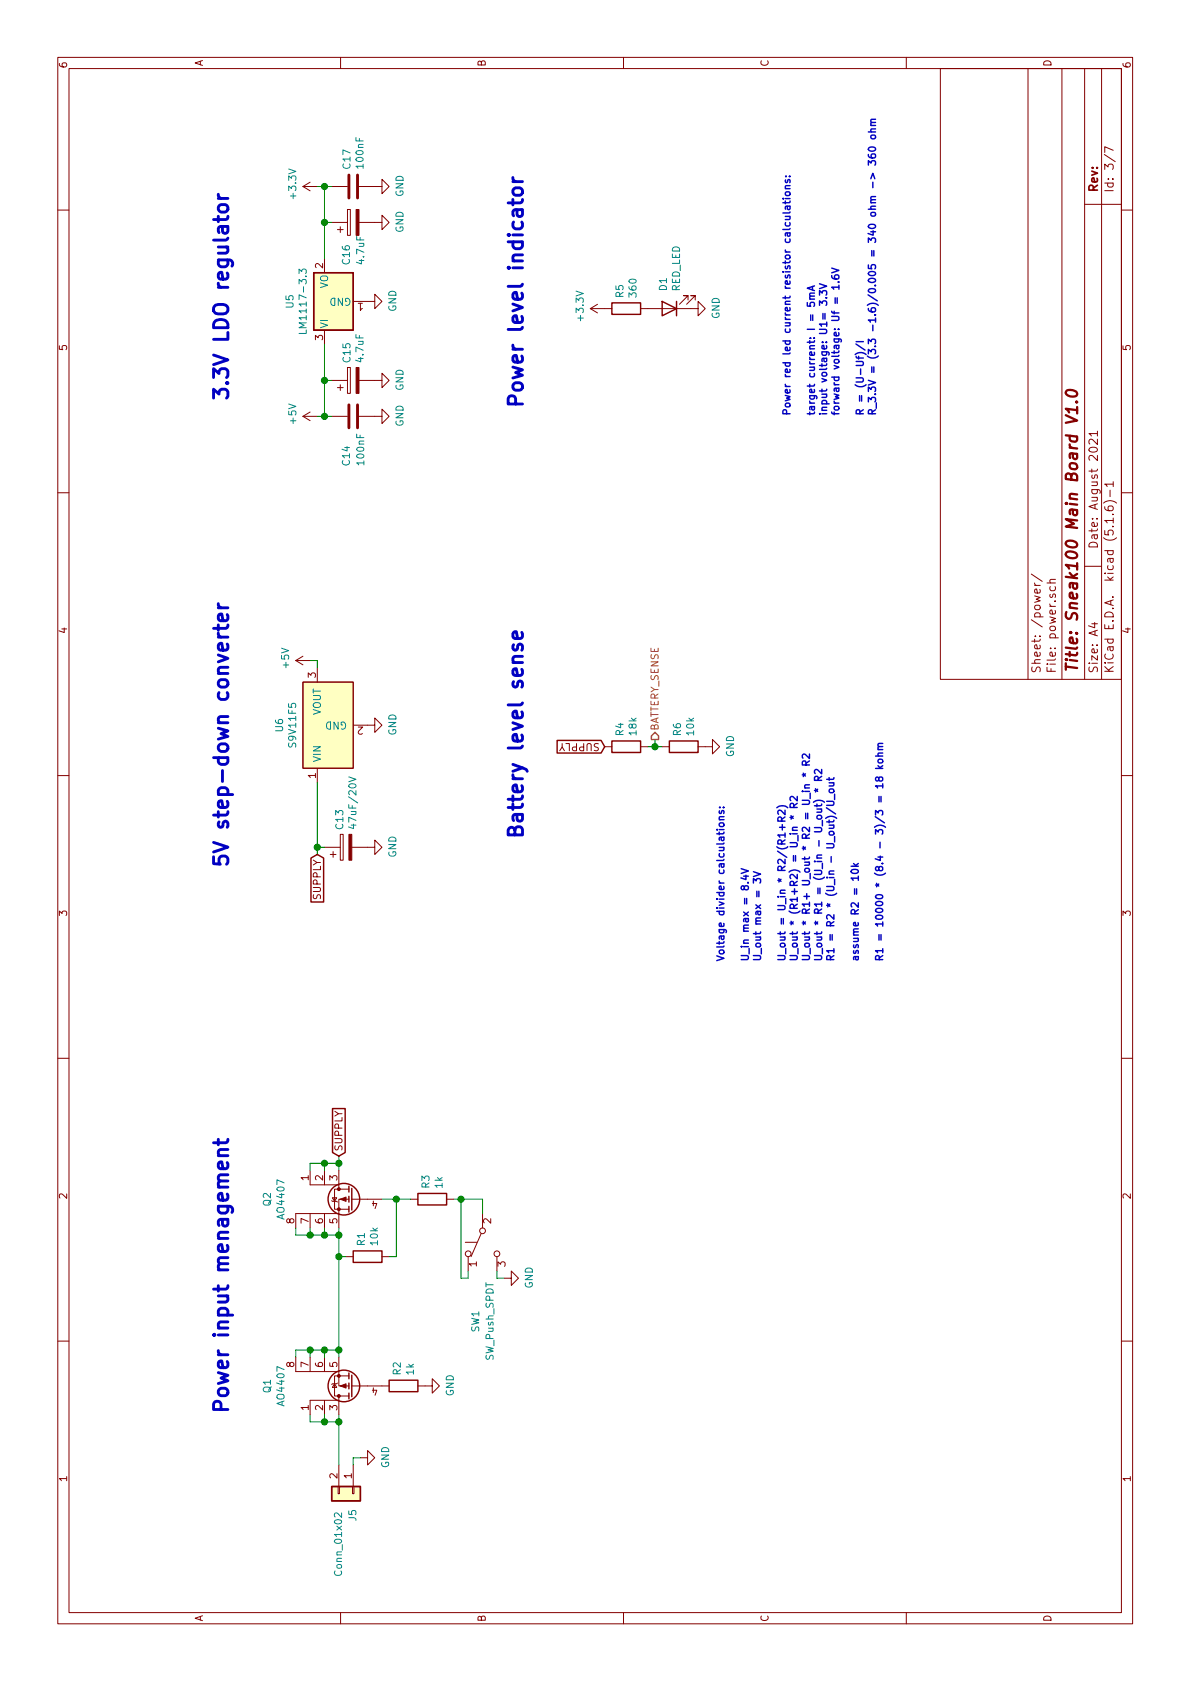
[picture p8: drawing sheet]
<svg xmlns="http://www.w3.org/2000/svg" width="210mm" height="297mm" viewBox="0 0 210 297" stroke-linecap="round" stroke-linejoin="round" font-family="sans-serif">
<defs><g id="words">
<g font-size="3.5" fill="#0000c2">
<text x="40.4" y="71" transform="rotate(-90 40.4 71)">3.3V LDO regulator</text>
<text x="92.4" y="72.3" transform="rotate(-90 92.4 72.3)">Power level indicator</text>
<text x="92.4" y="148.4" transform="rotate(-90 92.4 148.4)">Battery level sense</text>
<text x="40.4" y="153.5" transform="rotate(-90 40.4 153.5)">5V step-down converter</text>
<text x="40.4" y="249.9" transform="rotate(-90 40.4 249.9)">Power input menagement</text>
</g>
<text font-size="2.8" fill="#840000" x="190.3" y="119" transform="rotate(-90 190.3 119)">Title: Sneak100 Main Board V1.0</text>
<g font-size="2.1" fill="#840000">
<text x="193.9" y="34.1" transform="rotate(-90 193.9 34.1)">Rev:</text>
<text x="196.7" y="34.1" transform="rotate(-90 196.7 34.1)">Id: 3/7</text>
<text x="193.9" y="97.1" transform="rotate(-90 193.9 97.1)">Date: August 2021</text>
<text x="183.8" y="119" transform="rotate(-90 183.8 119)">Sheet: /power/</text>
<text x="186.5" y="119" transform="rotate(-90 186.5 119)">File: power.sch</text>
<text x="193.9" y="119" transform="rotate(-90 193.9 119)">Size: A4</text>
<text x="196.7" y="119" transform="rotate(-90 196.7 119)">KiCad E.D.A. kicad (5.1.6)-1</text>
</g>
<g font-size="1.8" fill="#840000">
<text x="35.8" y="11.8" transform="rotate(-90 35.8 11.8)">A</text>
<text x="85.8" y="11.8" transform="rotate(-90 85.8 11.8)">B</text>
<text x="135.7" y="11.8" transform="rotate(-90 135.7 11.8)">C</text>
<text x="185.7" y="11.8" transform="rotate(-90 185.7 11.8)">D</text>
<text x="11.8" y="12.1" transform="rotate(-90 11.8 12.1)">6</text>
<text x="199.7" y="12.1" transform="rotate(-90 199.7 12.1)">6</text>
<text x="57.1" y="47.4" transform="rotate(-90 57.1 47.4)">2</text>
<text x="64.1" y="53.5" transform="rotate(-180 64.1 53.5)">1</text>
<text x="11.8" y="62.1" transform="rotate(-90 11.8 62.1)">5</text>
<text x="57.1" y="60.1" transform="rotate(-90 57.1 60.1)">3</text>
<text x="199.7" y="62.1" transform="rotate(-90 199.7 62.1)">5</text>
<text x="11.8" y="112.1" transform="rotate(-90 11.8 112.1)">4</text>
<text x="199.7" y="112.1" transform="rotate(-90 199.7 112.1)">4</text>
<text x="55.8" y="119.7" transform="rotate(-90 55.8 119.7)">3</text>
<text x="64.1" y="128.4" transform="rotate(-180 64.1 128.4)">2</text>
<text x="106" y="131.3" transform="rotate(-180 106 131.3)">SUPPLY</text>
<text x="55.8" y="137.5" transform="rotate(-90 55.8 137.5)">1</text>
<text x="56.7" y="158.8" transform="rotate(-90 56.7 158.8)">SUPPLY</text>
<text x="11.8" y="162" transform="rotate(-90 11.8 162)">3</text>
<text x="199.7" y="162" transform="rotate(-90 199.7 162)">3</text>
<text x="60.5" y="203.5" transform="rotate(-90 60.5 203.5)">SUPPLY</text>
<text x="54.5" y="208.6" transform="rotate(-90 54.5 208.6)">1</text>
<text x="57.1" y="208.6" transform="rotate(-90 57.1 208.6)">2</text>
<text x="59.6" y="208.6" transform="rotate(-90 59.6 208.6)">3</text>
<text x="11.8" y="212" transform="rotate(-90 11.8 212)">2</text>
<text x="66.7" y="212.1" transform="rotate(-180 66.7 212.1)">4</text>
<text x="199.7" y="212" transform="rotate(-90 199.7 212)">2</text>
<text x="52" y="216.2" transform="rotate(-90 52 216.2)">8</text>
<text x="54.5" y="216.2" transform="rotate(-90 54.5 216.2)">7</text>
<text x="57.1" y="216.2" transform="rotate(-90 57.1 216.2)">6</text>
<text x="59.6" y="216.2" transform="rotate(-90 59.6 216.2)">5</text>
<text x="86.7" y="216.2" transform="rotate(-90 86.7 216.2)">2</text>
<text x="84.2" y="223.8" transform="rotate(-90 84.2 223.8)">1</text>
<text x="89.3" y="223.8" transform="rotate(-90 89.3 223.8)">3</text>
<text x="52" y="241.5" transform="rotate(-90 52 241.5)">8</text>
<text x="54.5" y="241.5" transform="rotate(-90 54.5 241.5)">7</text>
<text x="57.1" y="241.5" transform="rotate(-90 57.1 241.5)">6</text>
<text x="59.6" y="241.5" transform="rotate(-90 59.6 241.5)">5</text>
<text x="66.7" y="245.1" transform="rotate(-180 66.7 245.1)">4</text>
<text x="54.5" y="249.2" transform="rotate(-90 54.5 249.2)">1</text>
<text x="57.1" y="249.2" transform="rotate(-90 57.1 249.2)">2</text>
<text x="59.6" y="249.2" transform="rotate(-90 59.6 249.2)">3</text>
<text x="11.8" y="261.9" transform="rotate(-90 11.8 261.9)">1</text>
<text x="59.6" y="261.2" transform="rotate(-90 59.6 261.2)">2</text>
<text x="62.1" y="261.2" transform="rotate(-90 62.1 261.2)">1</text>
<text x="199.7" y="261.9" transform="rotate(-90 199.7 261.9)">1</text>
<text x="35.8" y="286.5" transform="rotate(-90 35.8 286.5)">A</text>
<text x="85.8" y="286.5" transform="rotate(-90 85.8 286.5)">B</text>
<text x="135.7" y="286.5" transform="rotate(-90 135.7 286.5)">C</text>
<text x="185.7" y="286.5" transform="rotate(-90 185.7 286.5)">D</text>
</g>
<g font-size="1.8" fill="#008484">
<text x="61.9" y="29.8" transform="rotate(-90 61.9 29.8)">C17</text>
<text x="64.2" y="29.6" transform="rotate(-90 64.2 29.6)">100nF</text>
<text x="52.3" y="34.9" transform="rotate(-90 52.3 34.9)">+3.3V</text>
<text x="71.3" y="34.8" transform="rotate(-90 71.3 34.8)">GND</text>
<text x="71.3" y="41.1" transform="rotate(-90 71.3 41.1)">GND</text>
<text x="61.8" y="46.6" transform="rotate(-90 61.8 46.6)">C16</text>
<text x="64.3" y="46.5" transform="rotate(-90 64.3 46.5)">4.7uF</text>
<text x="57.9" y="51" transform="rotate(-90 57.9 51)">VO</text>
<text x="62.1" y="52.6" transform="rotate(-180 62.1 52.6)">GND</text>
<text x="110.1" y="52.5" transform="rotate(-90 110.1 52.5)">R5</text>
<text x="112.4" y="52.3" transform="rotate(-90 112.4 52.3)">360</text>
<text x="117.8" y="51.3" transform="rotate(-90 117.8 51.3)">D1</text>
<text x="120.1" y="51.5" transform="rotate(-90 120.1 51.5)">RED_LED</text>
<text x="51.9" y="54.4" transform="rotate(-90 51.9 54.4)">U5</text>
<text x="54.2" y="58" transform="rotate(-90 54.2 58)">LM1117-3.3</text>
<text x="57.9" y="58.1" transform="rotate(-90 57.9 58.1)">VI</text>
<text x="70" y="55.1" transform="rotate(-90 70 55.1)">GND</text>
<text x="103.1" y="56.5" transform="rotate(-90 103.1 56.5)">+3.3V</text>
<text x="127.1" y="56.4" transform="rotate(-90 127.1 56.4)">GND</text>
<text x="61.9" y="63.9" transform="rotate(-90 61.9 63.9)">C15</text>
<text x="64.2" y="63.8" transform="rotate(-90 64.2 63.8)">4.7uF</text>
<text x="71.3" y="69" transform="rotate(-90 71.3 69)">GND</text>
<text x="52.3" y="74.8" transform="rotate(-90 52.3 74.8)">+5V</text>
<text x="71.3" y="75.4" transform="rotate(-90 71.3 75.4)">GND</text>
<text x="61.8" y="82.2" transform="rotate(-90 61.8 82.2)">C14</text>
<text x="64.3" y="82" transform="rotate(-90 64.3 82)">100nF</text>
<text x="51.1" y="117.9" transform="rotate(-90 51.1 117.9)">+5V</text>
<text x="50" y="129.2" transform="rotate(-90 50 129.2)">U6</text>
<text x="52.3" y="131.8" transform="rotate(-90 52.3 131.8)">S9V11F5</text>
<text x="56.7" y="126.4" transform="rotate(-90 56.7 126.4)">VOUT</text>
<text x="61.4" y="127.5" transform="rotate(-180 61.4 127.5)">GND</text>
<text x="70" y="130" transform="rotate(-90 70 130)">GND</text>
<text x="110.1" y="130" transform="rotate(-90 110.1 130)">R4</text>
<text x="112.4" y="129.8" transform="rotate(-90 112.4 129.8)">18k</text>
<text x="120.3" y="130" transform="rotate(-90 120.3 130)">R6</text>
<text x="122.6" y="129.8" transform="rotate(-90 122.6 129.8)">10k</text>
<text x="56.7" y="134.7" transform="rotate(-90 56.7 134.7)">VIN</text>
<text x="129.6" y="133.8" transform="rotate(-90 129.6 133.8)">GND</text>
<text x="60.6" y="146.4" transform="rotate(-90 60.6 146.4)">C13</text>
<text x="62.9" y="145.8" transform="rotate(-90 62.9 145.8)">47uF/20V</text>
<text x="70" y="151.5" transform="rotate(-90 70 151.5)">GND</text>
<text x="75.9" y="209.9" transform="rotate(-90 75.9 209.9)">R3</text>
<text x="78.2" y="209.9" transform="rotate(-90 78.2 209.9)">1k</text>
<text x="47.8" y="213" transform="rotate(-90 47.8 213)">Q2</text>
<text x="50.3" y="215.2" transform="rotate(-90 50.3 215.2)">AO4407</text>
<text x="64.4" y="220" transform="rotate(-90 64.4 220)">R1</text>
<text x="66.8" y="219.9" transform="rotate(-90 66.8 219.9)">10k</text>
<text x="94.1" y="227.7" transform="rotate(-90 94.1 227.7)">GND</text>
<text x="84.6" y="235.4" transform="rotate(-90 84.6 235.4)">SW1</text>
<text x="70.8" y="242.9" transform="rotate(-90 70.8 242.9)">R2</text>
<text x="73.1" y="242.9" transform="rotate(-90 73.1 242.9)">1k</text>
<text x="87.2" y="240.4" transform="rotate(-90 87.2 240.4)">SW_Push_SPDT</text>
<text x="47.8" y="246" transform="rotate(-90 47.8 246)">Q1</text>
<text x="50.3" y="248.1" transform="rotate(-90 50.3 248.1)">AO4407</text>
<text x="80.2" y="246.7" transform="rotate(-90 80.2 246.7)">GND</text>
<text x="68.7" y="259.4" transform="rotate(-90 68.7 259.4)">GND</text>
<text x="62.9" y="268.7" transform="rotate(-90 62.9 268.7)">J5</text>
<text x="60.4" y="278" transform="rotate(-90 60.4 278)">Conn_01x02</text>
</g>
<g font-size="1.8" fill="#0000c2">
<text x="139.6" y="73.6" transform="rotate(-90 139.6 73.6)">Power red led current resistor calculations:</text>
<text x="143.9" y="73.6" transform="rotate(-90 143.9 73.6)">target current: I = 5mA</text>
<text x="146.1" y="73.6" transform="rotate(-90 146.1 73.6)">input voltage: U1= 3.3V</text>
<text x="148.2" y="73.6" transform="rotate(-90 148.2 73.6)">forward voltage: Uf = 1.6V</text>
<text x="152.6" y="73.6" transform="rotate(-90 152.6 73.6)">R = (U-Uf)/I</text>
<text x="154.7" y="73.6" transform="rotate(-90 154.7 73.6)">R_3.3V = (3.3 -1.6)/0.005 = 340 ohm -&gt; 360 ohm</text>
<text x="127.9" y="170" transform="rotate(-90 127.9 170)">Voltage divider calculations:</text>
<text x="132.3" y="170" transform="rotate(-90 132.3 170)">U_in max = 8.4V</text>
<text x="134.4" y="170" transform="rotate(-90 134.4 170)">U_out max = 3V</text>
<text x="138.7" y="170" transform="rotate(-90 138.7 170)">U_out = U_in * R2/(R1+R2)</text>
<text x="140.9" y="170" transform="rotate(-90 140.9 170)">U_out * (R1+R2) = U_in * R2</text>
<text x="143" y="170" transform="rotate(-90 143 170)">U_out * R1+ U_out * R2 = U_in * R2</text>
<text x="145.2" y="170" transform="rotate(-90 145.2 170)">U_out * R1 = (U_in - U_out) * R2</text>
<text x="147.4" y="170" transform="rotate(-90 147.4 170)">R1 = R2 * (U_in - U_out)/U_out</text>
<text x="151.7" y="170" transform="rotate(-90 151.7 170)">assume R2 = 10k</text>
<text x="156" y="170" transform="rotate(-90 156 170)">R1 = 10000 * (8.4 - 3)/3 = 18 kohm</text>
</g>
<text font-size="1.8" fill="#848400" x="116.3" y="129.1" transform="rotate(-90 116.3 129.1)">BATTERY_SENSE</text>
</g></defs>
<g fill="none" stroke="#840000" stroke-width=".18">
<path d="M10.2 10.1h189.8v276.8h-189.8zM12.2 12.1h185.9v272.8h-185.9zM60.2 10.1v2M110.1 10.1v2M160.1 10.1v2M166.1 12.1h32v107.9h-32zM181.6 12.1v107.9M187.6 12.1v107.9M191.6 12.1v107.9M194.6 12.1v107.9M10.2 37.1h2M53.5 33h2.5"/>
<path d="M53.5 33l1.3 .7M54.8 32.2l-1.3 .8M58.6 39.3h2.8M58.6 33h2.8M61.4 37h.5v4.6h-.5zM63.4 39.3h4.1v-1.3l1.2 1.3-1.2 1.3v-1.3M63.4 33h4.1v-1.3l1.2 1.3-1.2 1.2v-1.2M191.6 36.1h6.5M195 27.3l2 1.3M196.6 26.6l-1.5-.7v1M198.1 37.1h1.9M57.3 45.6v2.6"/>
<path d="M57.3 58.3v2.6M59.6 40.6h1M60.1 40.1v1M62.4 53.3h3.8v-1.3l1.3 1.3-1.3 1.2v-1.2M104.3 54.5h3.8M104.3 54.5l1.2 .8M105.5 53.8l-1.2 .7M113.1 54.5h10.2v-1.2l1.3 1.2-1.3 1.3v-1.3M121.5 53v-.8h-.7h.7l-1.5 1.6M122.8 53v-.8h-.8h.8l-1.5 1.6M53.5 73.6h2.5M53.5 73.6l1.3 .7"/>
<path d="M54.8 72.8l-1.3 .8M58.6 73.6h2.8M58.6 67.2h2.8M59.6 68.5h1M60.1 68v1M61.4 64.9h.5v4.6h-.5zM63.4 73.6h4.1v-1.3l1.2 1.3-1.2 1.2v-1.2M63.4 67.2h4.1v-1.3l1.2 1.3-1.2 1.3v-1.3M192.5 79.2a.79 .79 0 0 1 1.3 .3 .94 .94 0 0 1-1.5 0zM193.8 77.6v.9l-1-.9-.3 .1-.2 .2v.4l.2 .2M193.8 76.6h-1.5l.5 .4M193.8 76.2v.8"/>
<path d="M10.2 87.1h2M194.9 88.9a1.71 1.71 0 0 1 2.3 0M195.1 89.5a.59 .59 0 0 0 .7 .7h.5l.2-.1 .1-.4-.1-.3h-.5l-.2 .1-.1 .5 .3 .2M196.1 86.6v1.1M196.5 90.9h.1M196.6 85.5h-1.5l.5 .5M196.6 85.1v.9M196.6 91.5v.9M198.1 87.1h1.9M52.2 116.7l1.3 .8M52.2 116.7h2.6M53.5 115.9l-1.3 .8"/>
<path d="M56 118v2.5M182.2 101.4l1.9 1.3M182.7 103l.3 .4M182.7 103.4h1M183.6 104.1l.1 .5-.2 .2-.7-.1v-.6h.3l.1 .7M184.9 103h1.5M185.5 103.6l-.1 .5 .3 .3 .6-.1 .1-.2-.1-.5M186.4 102.4h-.9l-.1 .4 .2 .2M191.6 100.1h3M192.8 110.2h1M193.3 110v.9l-1-.3M10.2 137h2"/>
<path d="M53.5 120.5h8.9v15.2h-8.9zM56 135.7v2.6M62.4 128.1h3.8v-1.2l1.3 1.2-1.3 1.3v-1.3M106.8 131.9h1.3M113.1 131.9h1.3M117 131.9h1.2M123.3 131.9h2.5v-1.2l1.3 1.2-1.3 1.3v-1.3M198.1 137h1.9M57.3 149.7h2.8M58.3 151h1M58.8 150.5v1M60.1 147.4h.5v4.6h-.5z"/>
<path d="M62.1 149.7h4.1v-1.3l1.3 1.3-1.3 1.3v-1.3M10.2 187h2M198.1 187h1.9M54.8 206.8v2.5h5M54.8 214.4v2.6M57.3 206.8v2.5M57.3 214.4v2.6M58.6 212.1l.1 .2h.8l.1 .1M58.7 211.6h.8l-.4 .7zM59.8 214.4h-7.6v2.6M59.8 206.8v3.3M59.8 214.4v2.6"/>
<path d="M61.6 211.9h-1.8v2.5M61.6 210.1h-2.5v3.6h2.5M62.1 211.9h5.4M72.5 211.9h1.3M78.9 211.9h1.3M82.2 219.5h2M85 218l-1.8 4M85.2 214.4v2.6M10.2 237h2M52.2 239.8v2.5h7.6M54.8 239.8v2.5M57.3 239.8v2.5"/>
<path d="M59.8 239.8v2.5M61.1 222h1.3M67.5 222h1.2M82.7 222v2.6M87.8 222v2.6M89 225.8h1.3v-1.2l1.3 1.2-1.3 1.3v-1.3M198.1 237h1.9M57.3 247.4v2.5M59.1 244.5l.4 .6h-.8zM59.6 244.4l-.1 .1h-.8l-.1 .1M59.8 242.3v2.6h1.8M59.8 246.6v3.3"/>
<path d="M59.8 258.8v3.8M59.8 247.4h-5v2.5M61.6 243.1h-2.5v3.5h2.5M62.1 244.9h6.6M62.4 258.8v3.8M63.7 257.6h1.2v-1.3l1.3 1.3-1.3 1.2v-1.2M73.8 244.9h2.5v-1.3l1.3 1.3-1.3 1.2v-1.2M59.7 262.6h.3v1.3h-.3zM62.3 262.6h.2v1.3h-.2zM60.2 284.9v2M110.1 284.9v2M160.1 284.9v2"/>
<circle cx="85.2" cy="217.5" r=".51"/>
<circle cx="82.7" cy="221.5" r=".51"/>
<circle cx="87.8" cy="221.5" r=".51"/>
</g>
<path d="M188.2 73.4l2 .9-2 .4M188.3 69.1a1.4 1.4 0 0 1 1.9 .4 .45 .45 0 0 1-.3 .5 1.15 1.15 0 0 1-1.7-.7zM190.1 71v-.1l.1 .1-.1 .1v-.1h.1M190.2 72.5l-2-.3 .6 .7M190.2 71.9v1.2" fill="none" stroke="#840000" stroke-width=".41"/>
<g fill="none" stroke="#840000" stroke-width=".25">
<path d="M55.4 48.2h7v10.1h-7zM108.1 53.5h5v2h-5zM117 53.3l2.5 1.2-2.5 1.3zM119.5 53.3v2.5M98.4 130.8h7.8l.6 1.1-.6 1.1h-7.8zM108.1 130.9h5v2h-5zM118.2 130.9h5.1v2h-5.1zM54.9 151.6l1.1-.6 1.2 .6v7.8h-2.3zM58.7 195.9h2.3v7.7l-1.2 .7-1.1-.7zM61.6 209.6v1M61.6 211.4v1M61.6 213.1v1.1"/>
<path d="M62.1 210v3.8M73.8 210.9h5.1v2h-5.1zM62.4 221h5.1v2h-5.1zM61.6 242.6v1M61.6 244.4v1M61.6 246.1v1.1M62.1 243v3.8M68.7 243.9h5.1v2h-5.1zM58.6 262.6h5.1v2.6h-5.1z"/>
<circle cx="60.7" cy="211.9" r="2.79"/>
<circle cx="60.7" cy="244.9" r="2.79"/>
</g>
<g fill="#840000" stroke="#840000" stroke-width=".18">
<path d="M60.1 211.9l1-.4v.8z"/>
<path d="M60.1 244.9l1-.4v.8z"/>
<path d="M62.9 64.9h.5v4.6h-.5z"/>
<path d="M62.9 37h.5v4.6h-.5z"/>
<path d="M61.6 147.4h.5v4.6h-.5z"/>
<circle cx="59.8" cy="213.7" r=".25"/>
<circle cx="59.8" cy="210.1" r=".25"/>
<circle cx="59.8" cy="243.1" r=".25"/>
<circle cx="59.8" cy="246.6" r=".25"/>
</g>
<g fill="#ffffc2" stroke="#ffffc2" stroke-width=".18">
<path d="M55.4 48.2h7v10.1h-7z"/>
<path d="M53.5 120.5h8.9v15.2h-8.9z"/>
<path d="M58.6 262.6h5.1v2.6h-5.1z"/>
</g>
<path d="M52.8 48.3v-.8l.5 .5 .1-.4 .5-.1 .2 .3-.1 .5M54.1 58.3v.6h-1.3M61.6 137.3l1.3 .4-1.3 .4M62.4 145.6v.8l-.9-.3M60.3 267.3v.8l-.7-.7-.2-.1-.3 .2 .1 .5" fill="none" stroke="#008484" stroke-width=".18"/>
<path d="M61.6 30.9v4.1M63.1 30.9v4.1M61.6 71.5v4.1M63.1 71.5v4.1" fill="none" stroke="#840000" stroke-width=".51"/>
<g fill="none" stroke="#008400" stroke-width=".18">
<path d="M56 33h2.6M57.3 33v12.6M57.3 39.3h1.3M56 73.6h2.6M57.3 60.9v12.7M57.3 67.2h1.3M54.8 116.7h1.2v1.3M56 138.3v12.7M114.4 131.9h2.6M115.7 130.7v1.2M56 149.7h1.3M52.2 217v1.2h7.6"/>
<path d="M54.8 217v1.2M57.3 205.5v1.3M57.3 217v1.2M59.8 205.5h-5v1.3M59.8 204.3v2.5M59.8 217v22.8M67.5 211.9h5M70 211.9v10.1h-1.3M80.2 211.9h5v2.5M81.4 211.9v13.9h1.3v-1.2M54.8 238.5v1.3M57.3 238.5v1.3"/>
<path d="M59.8 238.5h-7.6v1.3M59.8 222h1.3M87.8 224.6v1.2h1.2M54.8 249.9v1.3h5M57.3 249.9v1.3M59.8 249.9v8.9M63.7 257.6h-1.3v1.2"/>
</g>
<path d="M115 130l.7-.6 .6 .6v.7h-1.3z" fill="none" stroke="#848400" stroke-width=".25"/>
<g fill="none" stroke="#0000c2" stroke-width=".51">
<path d="M38.6 34.3a.69 .69 0 0 0 .4 .8M38.6 35.1h1.7M38.7 36.4l.3-.2h.8a.68 .68 0 0 1 .5 .6 .68 .68 0 0 1-.5 .7h-.8a.71 .71 0 0 1-.3-1.1zM90.6 31.4a.64 .64 0 0 0 .5 .7M90.6 35.2v1M90.6 32.1h1.7M90.7 33.4l.4-.2h.7a.68 .68 0 0 1 .5 .6 .68 .68 0 0 1-.5 .7h-.7a.68 .68 0 0 1-.4-1.1zM92.3 35.2l-.1 .5-.3 .1h-2.2M38.6 111.9a.64 .64 0 0 0 .4 .7M38.6 106.7a.69 .69 0 0 0 .4 .7M38.6 110.4v1M38.6 107.4h1.7"/>
<path d="M40.1 108.6l.2 .7-.4 .4h-1l-.2-.2-.1-.2 .1-.7 .5-.1 .2 1.2M40.3 110.4l-.2 .5-.2 .1h-2.2M90.7 113.9l-.1 .6 .3 .4 .4-.1 .2-.9 .3-.1 .4 .1 .1 .2-.1 .8M92.2 111.7l.1 .8-.4 .3h-1l-.2-.1-.1-.2 .1-.8 .5-.1 .2 1.2M38.6 201.3v1M38.6 204.2h1.7M40.1 205.4l.2 .7-.2 .3-.2 .1h-1l-.2-.1-.1-.3 .1-.7 .5-.1 .2 1.2M40.3 203.1h-1.4l-.2 .1a.66 .66 0 0 0 .1 1M40.3 201.3l-.2 .5-.2 .1h-2.2"/>
</g>
<g fill="none" stroke="#0000c2" stroke-width=".25">
<path d="M138.3 35.1h.1M138.7 35.5v.5M138.7 35.1h.8M138.7 33.3h.8M138.8 34l.5-.1 .2 .1v.3l-.2 .3h-.4l-.2-.3zM138.8 31.8l-.1 .3 .2 .2 .2-.1 .1-.4h.3v.5M138.8 31.2h.1M139 36.4l.1 .5 .1 .1 .3-.1v-.5M139.4 31.2h.1M139.5 36.4l-.7 .1v.5M139.5 35.5l-.1 .3h-1.1M139.5 32.8l-.7 .1-.1 .3 .1 .1"/>
<path d="M153.4 29.2v-.8l.5 .4 .1-.3 .4-.1 .2 .2-.1 .6M153.4 27.3v.4a.87 .87 0 0 0 1.2 0l-.1-.5h-.5l-.1 .5 .2 .2M153.4 23.3h1.2M153.4 26.2a.83 .83 0 0 1 1.2 .1 .67 .67 0 0 1-.6 .4 .67 .67 0 0 1-.6-.4zM153.8 31.6l.4-1 .3 1M153.8 22.2h.8M153.9 24l.6-.1 .1 .2v.3l-.6 .1-.2-.2zM154.2 32.2v1M154.6 22.8h-.7l-.1 .3 .1 .2M154.6 21.6l-.7 .1-.1 .3 .1 .2M154.6 21.1h-.7l-.1 .3 .2 .2M142.6 53.5v.6h.6l-.1-.2 .1-.4h.5l.2 .1-.2 .5"/>
<path d="M143 52.9h.9M143.5 50.6v.6M143.9 52.3l-.8 .1-.1 .3 .1 .2M143.9 51.8h-.8l-.1 .3 .2 .2M143.9 50.5l-1.3 .4 1.3 .5M144.7 53.9v-.7l.5 .4 .2-.4h.4l.2 .2-.1 .5M144.7 52.1v-.7l.5 .4 .2-.4h.5l.1 .2-.1 .5M144.7 50.1l1.3 .5-1.3 .4M145.9 52.6h.1M146.9 48.7l.1 .4 .5 .2 .5-.1 .2-.2-.1-.3-.2-.1-.4 .1-.1 .3 .2 .3M146.9 47.4l1.3 .4-1.3 .4M148 49.8h.2"/>
<path d="M148.2 50.7h-1.3l.4 .4M148.2 50.4v.7M151 62.6a1.47 1.47 0 0 1 2 0M151.2 60.8l1.6 1.1M151.2 63.9h1.1l.2 .2-.1 .4-.1 .1h-1.1M151.2 63l.2 .3h1.1M151.2 60.4h1.3M151.6 63v.4M141.7 139.8h.1M141.7 136.9h.3M141.9 136.6l.1 .3-.1 .3M142.1 139.8h.9"/>
<path d="M142.1 139.2h.9M142.3 136.7l-.3 .2 .3 .2M142.4 135.2l-.1-.7h-.5l-.1 .2v.5h1.3M143 138.7h-.8l-.1 .3 .2 .2M143 133.2v.8l-.9-.8-.4 .3 .1 .5M143 134.4l-.6 .5M143.9 139.6h.3M144 139.3l.2 .3-.2 .3M144.4 139.4l-.2 .2 .2 .2M144.5 137.9l-.1-.7h-.4l-.1 .2v.5h1.2M145.1 135.9v.8l-.9-.8-.3 .3 .1 .5M145.1 137.2l-.6 .4"/>
<path d="M146.4 138.3h.9M146.4 137.4v.5M146.5 139.5l.6-.1 .1 .1 .1 .3-.2 .3h-.4l-.3-.3zM147.2 138.3l.1 .2-.1 .3-.8 .1M147.3 137.4l-.2 .3h-1.1M154.6 135.8h1.3M154.6 133.6h1.3M155.1 135.3l.5 .5M155.1 132.4h.8M155.1 134.3l.6-.2 .2 .2v.3l-.2 .2h-.4l-.2-.2zM155.2 137.5l.2-.2h.3l.2 .2-.1 .4-.4 .1-.2-.1-.1-.6-.4 .1-.1 .4 .2 .1h.3l.1-.1M155.9 138.9h-1.3l.4 .3"/>
<path d="M155.9 133l-.8 .1v.3l.1 .2M155.9 131.9l-.8 .1v.3l.1 .1M155.9 131.3l-.8 .1v.3l.1 .2M155.9 138.5v.7M155.9 135.3l-.5 .3M127 144.8h.9M127.1 145.5l.6-.1 .2 .2-.1 .3-.2 .1h-.4l-.2-.2zM127.1 143.3l-.1 .3 .2 .1h.2l.1-.4h.3v.4M127.1 142.7h.1M127.7 142.7h.2M127.9 144.3h-.8l-.1 .3 .2 .2M130.9 153.5l1.3 .4-1.3 .4"/>
<path d="M131.3 154.8h.9M131.7 154.6v.8l-.8-.3M132.1 155.9h.1M133.1 156v-.8l.4 .4 .2-.3h.5l.1 .2-.1 .5M133.1 154l1.2 .4-1.2 .5M137.2 142.7a1.47 1.47 0 0 1 1.9 0M137.7 146.2h1M138 145.1v-.6l-.2-.2-.3 .1-.1 .2v.5h1.3M138.2 145.7v1M138.7 143.1v.8l-.8-.7-.2-.1-.3 .3 .1 .5M138.7 147.2v.7M138.7 144.3l-.7 .5"/>
<path d="M139.5 144.4h.3M139.7 144.1l.1 .3-.1 .3M140.1 144.2l-.3 .2 .3 .2M140.2 142.7l-.1-.7h-.4l-.2 .7h1.3M140.8 146.2h-.8v.3l.1 .2M140.8 140.7v.8l-.9-.8-.4 .3 .2 .4M140.8 141.9l-.6 .5M143.1 140.1v1M143.7 141.8a1.47 1.47 0 0 1 1.9 0M144.3 142.9h.8M144.3 142.1v.4M145 142.9l.1 .2v.4h-.8"/>
<path d="M145.1 142.1l-.2 .3h-1M146 142.7l1.6 1.1M146 141.6h1.1l.2 .2-.1 .4-.1 .1h-1.1M147.4 140.3v1M150.3 153h1.3M150.5 153.7a.68 .68 0 0 1 1.1 .3 .72 .72 0 0 1-1.3-.1zM150.8 152.6l.4 .4M151.6 154.8v.7M151.6 152.6l-.5 .3M155.2 140.7v1M155.6 140.7v1"/>
</g>
<g fill="#008400" stroke="#008400" stroke-width=".25">
<circle cx="57.3" cy="238.5" r=".51"/>
<circle cx="81.4" cy="211.9" r=".51"/>
<circle cx="56" cy="149.7" r=".51"/>
<circle cx="59.8" cy="205.5" r=".51"/>
<circle cx="57.3" cy="67.2" r=".51"/>
<circle cx="54.8" cy="218.2" r=".51"/>
<circle cx="57.3" cy="33" r=".51"/>
<circle cx="115.7" cy="131.9" r=".51"/>
<circle cx="57.3" cy="218.2" r=".51"/>
<circle cx="59.8" cy="238.5" r=".51"/>
<circle cx="57.3" cy="251.2" r=".51"/>
<circle cx="54.8" cy="238.5" r=".51"/>
<circle cx="59.8" cy="218.2" r=".51"/>
<circle cx="57.3" cy="39.3" r=".51"/>
<circle cx="59.8" cy="251.2" r=".51"/>
<circle cx="57.3" cy="205.5" r=".51"/>
<circle cx="57.3" cy="73.6" r=".51"/>
<circle cx="59.8" cy="222" r=".51"/>
<circle cx="70" cy="211.9" r=".51"/>
</g>
<use href="#words"/>
</svg>
